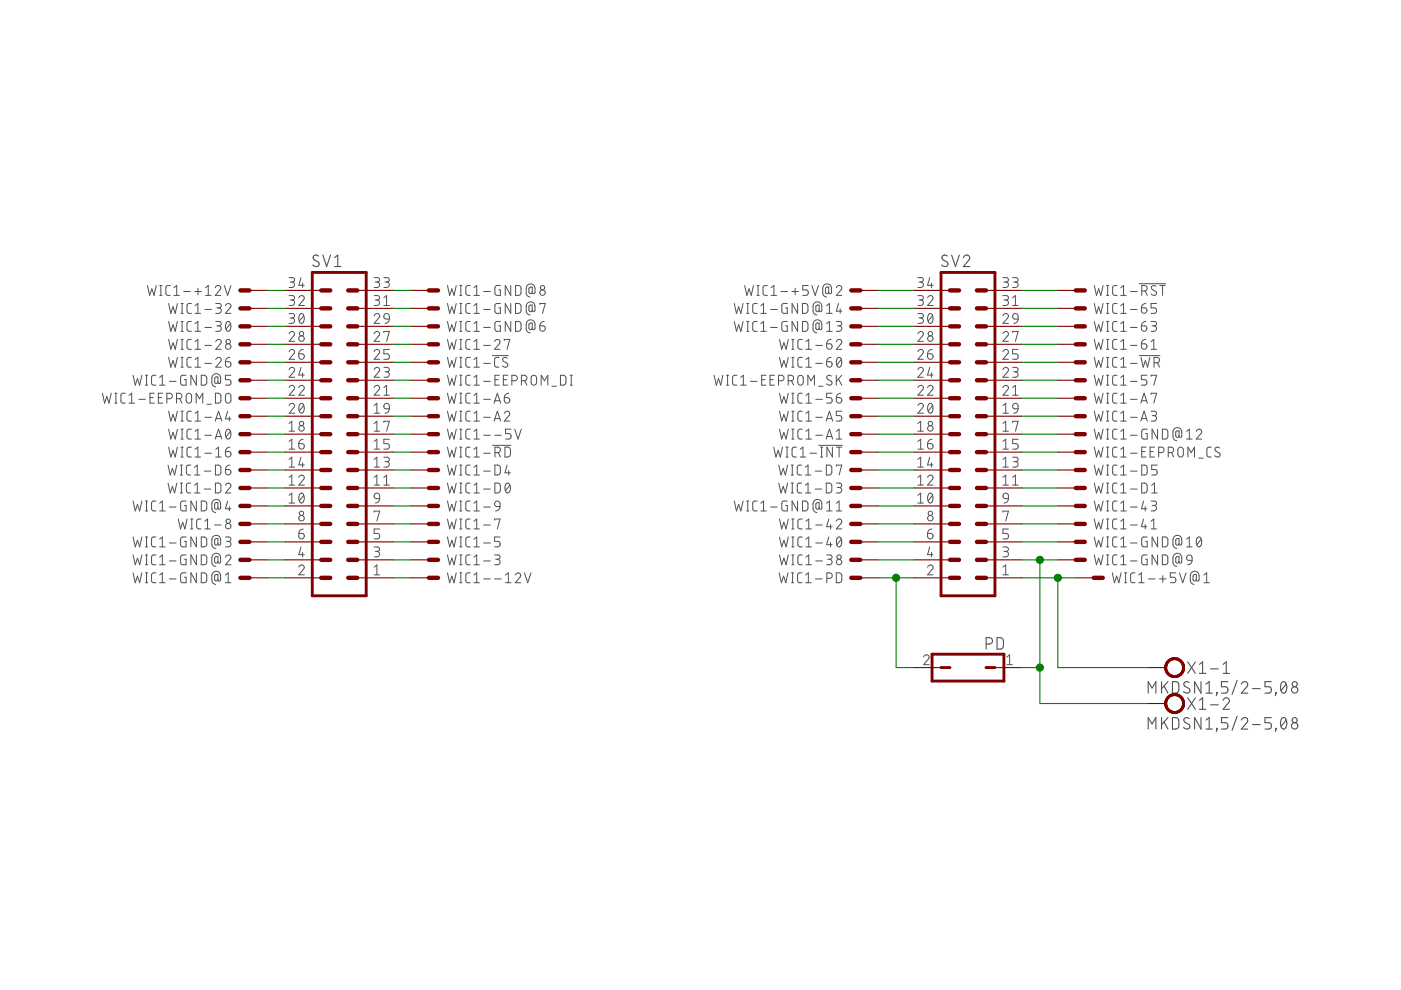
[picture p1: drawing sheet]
<svg xmlns="http://www.w3.org/2000/svg" width="297mm" height="210mm" viewBox="0 0 297 210" stroke-linecap="round" stroke-linejoin="round" font-family="sans-serif">
<g fill="none" stroke="#505050" stroke-width=".23">
<path d="M67.5 54.3a.61 .61 0 0 0-.9-.1 .61 .61 0 0 0 .1 .9l.7 .4a.58 .58 0 0 1 .1 .8 .58 .58 0 0 1-.8 .1l-.4-.2M68.5 54.1l.8 2.4 .8-2.4M70.9 54.6l.7-.5v2.4M70.9 56.5h1.4M200.9 54.3a.6 .6 0 0 0-1-.1 .6 .6 0 0 0 .1 .9l.7 .4a.59 .59 0 0 1 .2 .8 .59 .59 0 0 1-.9 .1l-.4-.2M201.8 54.1l.8 2.4 .8-2.4M204.3 54.6a.66 .66 0 0 1 .9-.5 .66 .66 0 0 1 .2 1.1l-1.1 1.3h1.3M209.1 136.5a1.19 1.19 0 0 0 1.2-.2l.1-.4-.1-.4a1.19 1.19 0 0 0-1.2-.3v2.4M211.4 135.2a1.19 1.19 0 0 1 1.2 .3l.1 .4-.1 1.5-.3 .2h-.9zM243.4 147v-2.5l.9 1.4 .8-1.4v2.5M243.4 154.6v-2.5l.9 1.4 .8-1.4v2.5M246.3 144.5v2.5"/>
<path d="M246.3 152.1v2.5M246.8 145.5l.8 1.5M246.8 153.1l.8 1.5M247.6 144.5l-1.3 1.5M247.6 152.1l-1.3 1.5M248.6 144.5h.9l.3 .3 .1 .4-.1 1.5a1.19 1.19 0 0 1-1.2 .3zM248.6 152.1l.9 .1 .3 .2 .1 .4-.1 1.5a1.19 1.19 0 0 1-1.2 .3zM251.8 140.3l1.6 2.5M251.8 148l1.6 2.4M252.1 144.7a.6 .6 0 0 0-.9-.1 .6 .6 0 0 0 .1 .9l.7 .4a.59 .59 0 0 1 .1 .9 .59 .59 0 0 1-.8 .1l-.4-.3M252.1 152.3a.61 .61 0 0 0-.9-.1 .61 .61 0 0 0 .1 1l.7 .4a.59 .59 0 0 1 .1 .8 .59 .59 0 0 1-.8 .1l-.4-.3M253.4 140.3l-1.6 2.5"/>
<path d="M253.4 148l-1.6 2.4M254.3 140.9l.7-.6v2.5M254.3 148.5l.7-.5v2.4M254.3 142.8h1.4M254.3 150.4h1.4M254.6 144.5v2.5l-1.3-2.5v2.5M254.6 152.1v2.5l-1.3-2.5v2.5M255.7 147h1.3M255.7 145.1l.7-.6v2.5M255.7 152.7l.7-.6v2.5M255.7 154.6h1.3M256.7 141.8h1.6"/>
<path d="M256.7 149.4h1.6M257.9 146.8l.2 .2zM257.9 154.4l.2 .2zM258.1 147l-.2 .5M258.1 154.6l-.2 .5M259.3 148.5a.66 .66 0 0 1 1-.5 .66 .66 0 0 1 .2 1l-1.2 1.4h1.4M259.3 142.8h1.4M259.3 140.9l.7-.6v2.5M260.3 144.5h-1.3v1.1h.8a.69 .69 0 0 1 .5 .7 .69 .69 0 0 1-.5 .7h-.8M260.3 152.1h-1.3v1.1h.8a.69 .69 0 0 1 .5 .7 .69 .69 0 0 1-.5 .7h-.8M262.3 144.3l-1.1 2.9M262.3 151.9l-1.1 3"/>
<path d="M263.2 145.1a.67 .67 0 0 1 .9-.5 .67 .67 0 0 1 .3 1l-1.2 1.4h1.3M263.2 152.7a.67 .67 0 0 1 .9-.5 .67 .67 0 0 1 .3 1l-1.2 1.4h1.3M265.6 146h1.6M265.6 153.6h1.6M269.6 144.5h-1.4v1.1h.8a.69 .69 0 0 1 .6 .7 .69 .69 0 0 1-.6 .7h-.8M269.6 152.1h-1.4v1.1h.8a.69 .69 0 0 1 .6 .7 .69 .69 0 0 1-.6 .7h-.8M270.4 146.8l.2 .2zM270.4 154.4l.2 .2zM270.6 147l-.2 .5M270.6 154.6l-.2 .5M271.8 144.7a.56 .56 0 0 1 .6-.1 .56 .56 0 0 1 .3 .5 1.4 1.4 0 0 1-.5 1.9 1.47 1.47 0 0 1-.4-2.3zM271.8 152.3a.56 .56 0 0 1 .6-.1 .56 .56 0 0 1 .3 .6 1.43 1.43 0 0 1-.5 1.8 1.49 1.49 0 0 1-.4-2.3z"/>
<path d="M272.7 145.1l-1.1 1.3M272.7 152.7l-1.1 1.3"/>
<circle cx="274.5" cy="153.9" r=".68"/>
<circle cx="274.5" cy="145.1" r=".54"/>
<circle cx="274.5" cy="146.3" r=".67"/>
<circle cx="274.5" cy="152.7" r=".54"/>
</g>
<g fill="none" stroke="#505050" stroke-width=".21">
<path d="M61.3 58.9h.7a.47 .47 0 0 1 .5 .4 .47 .47 0 0 1-.5 .5h-.5M61.9 59.8a.58 .58 0 0 1 .6 .6 .58 .58 0 0 1-.6 .6h-.6M63.8 58.9l-.4 1.6h1.1M79.3 58.9h.7a.47 .47 0 0 1 .5 .4 .47 .47 0 0 1-.5 .5h-.4M79.9 59.8a.58 .58 0 0 1 .6 .6 .58 .58 0 0 1-.6 .6h-.6M81.4 58.9h.7a.47 .47 0 0 1 .4 .4 .47 .47 0 0 1-.4 .5h-.5M82 59.8a.58 .58 0 0 1 .5 .6 .58 .58 0 0 1-.5 .6h-.6M194.6 58.9h.7a.47 .47 0 0 1 .5 .4 .47 .47 0 0 1-.5 .5h-.5M195.2 59.8a.58 .58 0 0 1 .6 .6 .58 .58 0 0 1-.6 .6h-.6M197.1 58.9l-.4 1.6h1.1M212.6 58.9h.7a.47 .47 0 0 1 .5 .4 .47 .47 0 0 1-.5 .5h-.4M213.2 59.8a.58 .58 0 0 1 .6 .6 .58 .58 0 0 1-.6 .6h-.6"/>
<path d="M214.7 58.9h.7a.47 .47 0 0 1 .5 .4 .47 .47 0 0 1-.5 .5h-.5M215.3 59.8a.58 .58 0 0 1 .6 .6 .58 .58 0 0 1-.6 .6h-.6M28.2 79.6l.5 2.1 .4-1.4 .5 1.4 .5-2.1M30.8 79.6h.5M31.1 79.6v2.1M31.3 60.5l.4 2.1 .5-1.4 .5 1.4 .4-2.1M33.1 79.6h-.7l-.3 .4 .1 1.4 .2 .2 .7 .1M33.9 62.6h.4M33.9 60.5h.4M34.1 60.5v2.1M35.8 72l.4 2.1 .5-1.4 .4 1.4 .5-2.1M35.8 75.8l.4 2.1 .5-1.4 .4 1.4 .5-2.1"/>
<path d="M35.8 68.2l.4 2.1 .5-1.4 .4 1.4 .5-2.1M35.8 64.3l.4 2.1 .5-1.4 .4 1.4 .5-2.1M36.1 60.5l-.8 .2-.1 .3 .1 1.5 .8 .1M36.9 62.6h1.1M36.9 61l.6-.5v2.1M38.4 66.4h.4M38.4 77.9h.4M38.4 75.8h.4M38.4 74.1h.4M38.4 72h.4M38.4 70.3h.4M38.4 68.2h.4"/>
<path d="M38.4 64.3h.4M38.6 64.3v2.1M38.6 68.2v2.1M38.6 72v2.1M38.6 75.8v2.1M38.9 61.8h1.4M39.5 79.6h-.9l-.3 .3v1.3l.3 .4 .9 .1v-1.2h-.4M40.6 75.8h-.7l-.3 .4 .1 1.4 .2 .2 .7 .1M40.6 72h-.7l-.3 .4 .1 1.4 .2 .2 .7 .1M40.6 68.2h-.7l-.3 .4 .1 1.4 .2 .2 .7 .1M40.6 64.3l-.7 .1-.3 .4 .1 1.3 .2 .3h.7M41.3 61.8h1.4"/>
<path d="M41.4 66.4h1.1M41.4 64.8l.6-.5v2.1M41.4 68.6l.6-.4v2.1M41.4 72.4l.6-.4v2.1M41.4 76.2l.6-.4v2.1M41.4 77.9h1.1M41.4 74.1h1.1M41.4 70.3h1.1M41.6 79.6v2.1l-1.1-2.1v2.1M42 61.1v1.4M42.7 79.6h.7l.4 .4v1.3l-.4 .3-.7 .1zM43.4 77h1.4"/>
<path d="M43.4 73.2h1.4M43.4 69.4h1.4M43.4 65.6h1.4M43.6 62.6h1.1M43.6 61l.6-.5v2.1M45.6 61a.58 .58 0 0 1 .9-.4 .58 .58 0 0 1 .1 .9l-1 1.1h1.2M45.7 76.2a.58 .58 0 0 1 .9-.4 .58 .58 0 0 1 .1 .9l-1 1.2h1.2M45.7 72.4a.58 .58 0 0 1 .9-.4 .58 .58 0 0 1 .1 .9l-1 1.2h1.2M45.7 68.2h.7a.47 .47 0 0 1 .5 .4 .47 .47 0 0 1-.5 .5h-.4M45.7 64.3h.7a.47 .47 0 0 1 .5 .5 .47 .47 0 0 1-.5 .5h-.4M46.3 69.1a.58 .58 0 0 1 .6 .6 .58 .58 0 0 1-.6 .6h-.6M46.3 65.3a.58 .58 0 0 1 .6 .6 .58 .58 0 0 1-.6 .5h-.6"/>
<path d="M47.6 60.5l.7 2.1 .7-2.1M47.8 76.7h.7a.59 .59 0 0 1 .5 .6 .59 .59 0 0 1-.6 .6 .59 .59 0 0 1-.6-.6zM47.8 64.8a.58 .58 0 0 1 .8-.4 .58 .58 0 0 1 .2 .9l-1 1.1h1.2M48.1 68.3l.1-.1a.86 .86 0 0 1 .7 1.2v.3a.51 .51 0 0 1-.5 .6 .51 .51 0 0 1-.5-.6l-.1-.8zM48.7 75.8l-.6 .2-.3 .7M48.9 68.6l-1 1.2M49 79.6h-1.2v.9h.7a.59 .59 0 0 1 .5 .6 .59 .59 0 0 1-.5 .6h-.7M61.3 78.4a.57 .57 0 0 1 .8-.5 .57 .57 0 0 1 .2 .9l-1 1.2h1.2M61.3 74.5a.57 .57 0 0 1 .8-.4 .57 .57 0 0 1 .2 .9l-1 1.2h1.2M61.3 70.7a.57 .57 0 0 1 .8-.4 .57 .57 0 0 1 .2 .9l-1 1.2h1.2M61.3 66.5h.7a.47 .47 0 0 1 .5 .5 .47 .47 0 0 1-.5 .4h-.5M61.3 62.7h.7a.47 .47 0 0 1 .5 .4 .47 .47 0 0 1-.5 .5h-.5"/>
<path d="M61.9 67.4a.57 .57 0 0 1 .6 .6 .57 .57 0 0 1-.6 .6h-.6M61.9 63.6a.58 .58 0 0 1 .6 .6 .58 .58 0 0 1-.6 .6h-.6M63.4 75h.7a.58 .58 0 0 1 .4 .7 .58 .58 0 0 1-.6 .5 .58 .58 0 0 1-.5-.6zM63.4 63.1a.57 .57 0 0 1 .8-.4 .57 .57 0 0 1 .1 .9l-.9 1.2h1.1M63.6 66.6l.2-.1a.88 .88 0 0 1 .7 1.3l-.1 .2a.51 .51 0 0 1-.5 .6 .51 .51 0 0 1-.5-.6v-.7zM63.8 77.9l-.4 1.6h1.1M64.2 60v1M64.2 79.1v.9M64.3 74.1l-.7 .3-.2 .6M64.4 67l-.9 1.1M79.3 78.4a.57 .57 0 0 1 .8-.5 .57 .57 0 0 1 .2 .9l-1 1.2h1.2M79.3 74.5a.57 .57 0 0 1 .8-.4 .57 .57 0 0 1 .2 .9l-1 1.2h1.2"/>
<path d="M79.3 70.7a.57 .57 0 0 1 .8-.4 .57 .57 0 0 1 .2 .9l-1 1.2h1.2M79.3 67a.57 .57 0 0 1 .8-.5 .57 .57 0 0 1 .2 .9l-1 1.2h1.2M79.3 62.7h.7a.47 .47 0 0 1 .5 .4 .47 .47 0 0 1-.5 .5h-.4M79.9 63.6a.58 .58 0 0 1 .6 .6 .58 .58 0 0 1-.6 .6h-.6M81.4 77.9h.7a.47 .47 0 0 1 .4 .5 .47 .47 0 0 1-.4 .4h-.5M81.4 63.1l.6-.4v2.1M81.4 70.5v-.2h1.1l-.5 2.1M81.4 64.8h1.1M81.5 66.7l.4-.2 .5 .2 .1 .9-1-.1-.1-.3zM82 78.8a.58 .58 0 0 1 .5 .6 .58 .58 0 0 1-.5 .6h-.6M82.5 74.1h-1.1v.9h.7a.59 .59 0 0 1 .5 .6 .59 .59 0 0 1-.5 .6h-.7M82.5 67.6l-.2 .7-.7 .3"/>
<path d="M94.9 79.6l.4 2.1 .5-1.4 .5 1.4 .4-2.1M94.9 75.8l.4 2.1 .5-1.4 .5 1.4 .4-2.1M94.9 72l.4 2.1 .5-1.4 .5 1.4 .4-2.1M94.9 68.2l.4 2.1 .5-1.4 .5 1.4 .4-2.1M94.9 64.3l.4 2.1 .5-1.4 .5 1.4 .4-2.1M94.9 60.5l.4 2.1 .5-1.4 .5 1.4 .4-2.1M97.5 66.4h.4M97.5 62.6h.4M97.5 79.6h.4M97.5 77.9h.4M97.5 75.8h.4M97.5 74.1h.4"/>
<path d="M97.5 72h.4M97.5 70.3h.4M97.5 68.2h.4M97.5 64.3h.4M97.5 60.5h.4M97.7 60.5v2.1M97.7 64.3v2.1M97.7 68.2v2.1M97.7 72v2.1M97.7 75.8v2.1M97.7 79.6v2.1M99.7 79.6h-.6l-.3 .4v1.4l.3 .2 .6 .1"/>
<path d="M99.7 75.8h-.6l-.3 .4v1.4l.3 .2 .6 .1M99.7 72h-.6l-.3 .4v1.4l.3 .2 .6 .1M99.7 68.2h-.6l-.3 .4v1.4l.3 .2 .6 .1M99.7 64.3l-.6 .1-.3 .4v1.3l.3 .3h.6M99.7 60.5l-.6 .1-.3 .4v1.3l.3 .3h.6M100.5 66.4h1.1M100.5 62.6h1.1M100.5 61l.6-.5v2.1M100.5 64.8l.6-.5v2.1M100.5 68.6l.6-.4v2.1M100.5 72.4l.6-.4v2.1M100.5 76.2l.6-.4v2.1"/>
<path d="M100.5 77.9h1.1M100.5 74.1h1.1M100.5 70.3h1.1M102.6 77h1.3M102.6 73.2h1.3M102.6 69.4h1.3M102.6 65.6h1.3M102.6 61.8h1.3M104.4 75.4h3.4M104.9 72.4a.58 .58 0 0 1 .8-.4 .58 .58 0 0 1 .2 .9l-1 1.2h1.1M105.8 75.8h-.6l-.3 .4 .1 1.5 .8 .2M105.9 79.6h-1v2.1h1"/>
<path d="M106.1 68.2h-.9l-.2 .2-.1 1.4 .3 .4 .9 .1v-1.2h-.4M106.1 64.3l-.9 .1-.2 .2-.1 1.4 .3 .4h.9v-1.1h-.4M106.1 60.5h-.7l-.4 .3-.1 1.4 .3 .4h.9v-1.1h-.4M106.9 72.2v-.2h1.2l-.6 2.1M107.5 75.9a.52 .52 0 0 0-.7-.1 .52 .52 0 0 0 0 .8l.6 .4a.53 .53 0 0 1 .1 .8 .53 .53 0 0 1-.8-.1l-.2-.1M107.7 79.6h-1v2.1h1M108.3 60.5v2.1l-1.2-2.1v2.1M108.3 64.3v2.1l-1.2-2.1v2.1M108.3 68.2v2.1l-1.2-2.1v2.1M109.3 68.2h.8l.3 .4v1.2l-.3 .4-.8 .1zM109.3 64.3l.8 .1 .3 .3v1.3l-.3 .4h-.8zM109.3 60.5l.8 .1 .3 .3v1.3l-.2 .3-.9 .1z"/>
<path d="M112.7 79.8l.4-.2 .5 .2 .2 1.3a.58 .58 0 0 1-.6 .6 .58 .58 0 0 1-.6-.6zM112.8 69.6l-.2 .3-.4-.2-.1-.8 .3-.4h.4l.1 1.3 .3 .1 .2-.3a1.62 1.62 0 0 0-.3-1.6 .93 .93 0 0 0-1-.1 .93 .93 0 0 0-.5 .8 1.71 1.71 0 0 0 .2 1.6l.6 .3M112.8 65.7l-.2 .4-.4-.2v-1l.2-.2h.4l.1 1.3 .3 .1 .2-.3a1.62 1.62 0 0 0-.3-1.6 .93 .93 0 0 0-1-.1 .93 .93 0 0 0-.5 .8 1.71 1.71 0 0 0 .2 1.6l.6 .3M112.8 61.9l-.2 .4-.4-.2-.1-.9 .3-.3h.4l.1 1.3 .3 .1 .2-.3a1.64 1.64 0 0 0-.3-1.6 .93 .93 0 0 0-1-.1 .93 .93 0 0 0-.5 .8 1.71 1.71 0 0 0 .2 1.6l.6 .3M114.4 69.1h.7a.58 .58 0 0 1 .5 .6 .58 .58 0 0 1-.6 .5 .58 .58 0 0 1-.6-.5zM114.4 64.6v-.3h1.2l-.6 2.1M115.4 68.2l-.7 .2-.3 .7M118.8 79.6h.8l.4 .4v1.1l-.4 .5-.8 .1zM120.9 79.6h.4M121.1 79.6v2.1M151.4 79.6l.5 2.1 .4-1.4 .5 1.4 .5-2.1M154 79.6h.5"/>
<path d="M154.3 79.6v2.1M155.7 68.2l.4 2.1 .5-1.4 .5 1.4 .4-2.1M155.7 64.3l.4 2.1 .5-1.4 .5 1.4 .4-2.1M156.3 79.6h-.7l-.3 .4v1.4l.3 .2 .7 .1M157.9 60.5l.4 2.1 .5-1.4 .5 1.4 .4-2.1M158.3 66.4h.5M158.3 70.3h.5M158.3 68.2h.5M158.3 64.3h.5M158.5 64.3v2.1M158.5 68.2v2.1M160.5 62.6h.5"/>
<path d="M160.5 60.5h.5M160.5 68.2h-.6l-.3 .4v1.4l.3 .2 .6 .1M160.5 64.3l-.6 .1-.3 .4v1.3l.3 .3h.6M160.7 60.5v2.1M161.3 66.4h1.2M161.3 70.3h1.2M161.3 64.8l.6-.5v2.1M161.3 68.6l.6-.4v2.1M162.4 79.6h-.9v2.1h.9M162.7 60.5l-.6 .1-.3 .4v1.3l.3 .3h.6M163.4 69.4h1.4M163.4 65.6h1.4"/>
<path d="M163.5 62.6h1.2M163.5 61l.6-.5v2.1M164.2 79.6h-.9v2.1h.9M165.3 75.8l.4 2.1 .5-1.4 .5 1.4 .4-2.1M165.3 72l.4 2.1 .5-1.4 .5 1.4 .4-2.1M165.6 61.8h1.4M166.9 68.2h-.9l-.2 .2v1.6l.2 .2 .9 .1v-1.2h-.3M166.9 64.3l-.9 .1-.2 .2v1.5l.2 .3h.9v-1.1h-.3M167.9 77.9h.4M167.9 75.8h.4M167.9 74.1h.4M167.9 72h.4"/>
<path d="M167.9 61.8h1.4M168.1 72v2.1M168.1 75.8v2.1M168.6 61.1v1.4M169.1 64.3v2.1l-1.2-2.1v2.1M169.1 68.2v2.1l-1.2-2.1v2.1M169.3 79.8l.3-.2 .6 .2 .1 1.3a.58 .58 0 0 1-.6 .6 .58 .58 0 0 1-.6-.6zM170.1 75.8h-.6l-.3 .4v1.4l.3 .2 .6 .1M170.1 72h-.6l-.3 .4v1.4l.3 .2 .6 .1M170.1 68.2h.8l.4 .4v1.1l-.4 .5-.8 .1zM170.1 64.3l.8 .1 .4 .3v1.1l-.4 .6h-.8zM170.9 77.9h1.1"/>
<path d="M170.9 74.1h1.1M170.9 72.4l.6-.4v2.1M170.9 76.2l.6-.4v2.1M171.4 60.5h-1.2v1h.7a.59 .59 0 0 1 .5 .6 .59 .59 0 0 1-.5 .5h-.7M172.1 60.5l.7 2.1 .7-2.1M173 77h1.3M173 73.2h1.3M173.7 69.6l-.3 .3-.4-.2v-1l.2-.2h.5l.1 1.3h.3l.1-.2a1.62 1.62 0 0 0-.3-1.6 .93 .93 0 0 0-1-.1 .93 .93 0 0 0-.5 .8 1.71 1.71 0 0 0 .2 1.6l.6 .3M173.7 65.7l-.3 .4-.4-.2 .1-1.1 .6-.1 .1 1.3h.3l.1-.2a1.62 1.62 0 0 0-.3-1.6 .93 .93 0 0 0-1-.1 .93 .93 0 0 0-.5 .8 1.71 1.71 0 0 0 .2 1.6l.6 .3M175.3 76.7h.7a.59 .59 0 0 1 .4 .6 .59 .59 0 0 1-.6 .6 .59 .59 0 0 1-.5-.6zM175.3 72.9h.7a.59 .59 0 0 1 .4 .7 .59 .59 0 0 1-.6 .5 .59 .59 0 0 1-.5-.6zM175.3 66.4h1.1"/>
<path d="M175.3 70.3h1.1M175.3 64.8l.6-.5v2.1M175.3 68.6l.6-.4v2.1M175.7 61.9l-.2 .4-.5-.2 .1-1.1 .6-.1v1.2l.4 .2 .2-.3a1.64 1.64 0 0 0-.3-1.6 .93 .93 0 0 0-1-.1 .93 .93 0 0 0-.6 .8 1.71 1.71 0 0 0 .3 1.6l.6 .3M176.2 75.8l-.7 .2-.2 .7M176.2 72l-.7 .2-.2 .7M176.3 79.8a.52 .52 0 0 0-.8-.1 .52 .52 0 0 0 0 .8l.7 .3a.53 .53 0 0 1 0 .8 .53 .53 0 0 1-.8-.1l-.2-.1M177.3 72.4a.58 .58 0 0 1 .8-.4 .58 .58 0 0 1 .2 .9l-1 1.2h1.2M177.3 68.2h.7a.47 .47 0 0 1 .5 .4 .47 .47 0 0 1-.5 .5h-.5M177.3 61a.58 .58 0 0 1 .8-.4 .58 .58 0 0 1 .2 .9l-1 1.1h1.2M177.3 79.6v2.1M177.6 75.9l.1-.1a.86 .86 0 0 1 .8 1.3l-.1 .2a.5 .5 0 0 1-.5 .6 .5 .5 0 0 1-.5-.6l-.1-.7z"/>
<path d="M177.8 64.3l-.5 1.7h1.2M177.9 69.1a.58 .58 0 0 1 .6 .6 .58 .58 0 0 1-.6 .6h-.6M178.1 65.5v.9M178.4 76.2l-1 1.2M178.5 79.6l-1.2 1.3M194.6 78.4a.58 .58 0 0 1 .8-.5 .58 .58 0 0 1 .2 .9l-1 1.2h1.2M194.6 74.5a.58 .58 0 0 1 .8-.4 .58 .58 0 0 1 .2 .9l-1 1.2h1.2M194.6 70.7a.58 .58 0 0 1 .8-.4 .58 .58 0 0 1 .2 .9l-1 1.2h1.2M194.6 66.5h.7a.47 .47 0 0 1 .5 .5 .47 .47 0 0 1-.5 .4h-.5M194.6 62.7h.7a.47 .47 0 0 1 .5 .4 .47 .47 0 0 1-.5 .5h-.5M195.2 67.4a.57 .57 0 0 1 .6 .6 .57 .57 0 0 1-.6 .6h-.6M195.2 63.6a.58 .58 0 0 1 .6 .6 .58 .58 0 0 1-.6 .6h-.6"/>
<path d="M196.7 75h.7a.59 .59 0 0 1 .4 .7 .59 .59 0 0 1-.6 .5 .59 .59 0 0 1-.5-.6zM196.7 63.1a.58 .58 0 0 1 .8-.4 .58 .58 0 0 1 .2 .9l-1 1.2h1.1M196.9 66.6l.2-.1a.86 .86 0 0 1 .7 1.3v.2a.51 .51 0 0 1-.5 .6 .51 .51 0 0 1-.6-.6v-.7zM197.1 77.9l-.4 1.6h1.1M197.5 60v1M197.5 79.1v.9M197.6 74.1l-.7 .3-.2 .6M197.7 67l-.9 1.1M212.6 78.4a.58 .58 0 0 1 .9-.5 .58 .58 0 0 1 .1 .9l-1 1.2h1.2M212.6 74.5a.58 .58 0 0 1 .9-.4 .58 .58 0 0 1 .1 .9l-1 1.2h1.2M212.6 70.7a.58 .58 0 0 1 .9-.4 .58 .58 0 0 1 .1 .9l-1 1.2h1.2M212.6 67a.58 .58 0 0 1 .9-.5 .58 .58 0 0 1 .1 .9l-1 1.2h1.2"/>
<path d="M212.6 62.7h.7a.47 .47 0 0 1 .5 .4 .47 .47 0 0 1-.5 .5h-.4M213.2 63.6a.58 .58 0 0 1 .6 .6 .58 .58 0 0 1-.6 .6h-.6M214.7 77.9h.7a.47 .47 0 0 1 .5 .5 .47 .47 0 0 1-.5 .4h-.5M214.7 70.5v-.2h1.2l-.6 2.1M214.7 64.8h1.2M214.7 63.1l.6-.4v2.1M214.8 66.7l.4-.2 .5 .2 .2 .9-1.1-.1-.1-.3zM215.3 78.8a.58 .58 0 0 1 .6 .6 .58 .58 0 0 1-.6 .6h-.6M215.9 74.1h-1.2v.9h.7a.59 .59 0 0 1 .5 .6 .59 .59 0 0 1-.5 .6h-.7M215.9 67.6l-.3 .7-.7 .3M232 79.6l.5 2.1 .4-1.4 .5 1.4 .5-2.1M232 75.8l.5 2.1 .4-1.4 .5 1.4 .5-2.1"/>
<path d="M232 72l.5 2.1 .4-1.4 .5 1.4 .5-2.1M232 68.2l.5 2.1 .4-1.4 .5 1.4 .5-2.1M232 64.3l.5 2.1 .4-1.4 .5 1.4 .5-2.1M232 60.5l.5 2.1 .4-1.4 .5 1.4 .5-2.1M234.6 66.4h.5M234.6 62.6h.5M234.6 79.6h.5M234.6 77.9h.5M234.6 75.8h.5M234.6 74.1h.5M234.6 72h.5M234.6 70.3h.5"/>
<path d="M234.6 68.2h.5M234.6 64.3h.5M234.6 60.5h.5M234.8 60.5v2.1M234.8 64.3v2.1M234.8 68.2v2.1M234.8 72v2.1M234.8 75.8v2.1M234.8 79.6v2.1M236.8 79.6h-.6l-.3 .4 .1 1.5 .8 .2M236.8 75.8h-.6l-.3 .4 .1 1.5 .8 .2M236.8 72h-.6l-.3 .4 .1 1.5 .8 .2"/>
<path d="M236.8 68.2h-.6l-.3 .4 .1 1.5 .8 .2M236.8 64.3l-.6 .1-.3 .4 .1 1.5 .8 .1M236.8 60.5l-.6 .1-.3 .4 .1 1.5 .8 .1M237.6 66.4h1.2M237.6 62.6h1.2M237.6 77.9h1.2M237.6 74.1h1.2M237.6 70.3h1.2M237.6 61l.6-.5v2.1M237.6 64.8l.6-.5v2.1M237.6 68.6l.6-.4v2.1M237.6 72.4l.6-.4v2.1"/>
<path d="M237.6 76.2l.6-.4v2.1M239.7 77h1.4M239.7 73.2h1.4M239.7 69.4h1.4M239.7 65.6h1.4M239.7 61.8h1.4M241.6 75.4h4.3M241.6 60.2h5.6M241.9 75.8l.5 2.1 .4-1.4 .5 1.4 .5-2.1M242 72.9h.7a.58 .58 0 0 1 .5 .6 .58 .58 0 0 1-.7 .5 .58 .58 0 0 1-.5-.5zM242 69.1h.7a.58 .58 0 0 1 .5 .6 .58 .58 0 0 1-.7 .5 .58 .58 0 0 1-.5-.5zM242 65.3h.7a.58 .58 0 0 1 .5 .6 .58 .58 0 0 1-.7 .5 .58 .58 0 0 1-.5-.6z"/>
<path d="M242.1 61.7h.6a.58 .58 0 0 0 .5-.6 .58 .58 0 0 0-.5-.6h-.6v2.1M242.8 61.7l.4 .9M242.9 72l-.6 .2-.3 .7M242.9 68.2l-.6 .2-.3 .7M242.9 64.3l-.6 .3-.3 .7M243.2 79.6h-1.2v.9h.7a.59 .59 0 0 1 .5 .6 .59 .59 0 0 1-.5 .6h-.7M244.1 68.2h.7a.47 .47 0 0 1 .4 .4 .47 .47 0 0 1-.4 .5h-.5M244.1 79.8v-.2h1.1l-.6 2.1M244.1 74.1h1.1M244.1 72.4l.5-.4v2.1M244.6 69.1a.58 .58 0 0 1 .6 .6 .58 .58 0 0 1-.6 .6h-.5M244.7 76.9h.6a.57 .57 0 0 0 .5-.6 .57 .57 0 0 0-.5-.5h-.6v2.1"/>
<path d="M245.1 60.7a.52 .52 0 0 0-.8-.1 .52 .52 0 0 0 0 .8l.7 .4a.52 .52 0 0 1 0 .7 .52 .52 0 0 1-.7 0l-.2-.2M245.2 64.3h-1.1v1h.7a.59 .59 0 0 1 .4 .6 .59 .59 0 0 1-.4 .5h-.7M245.4 76.9l.5 1M245.9 60.5h1.2M246.5 60.5v2.1M21.7 83.4l.5 2.1 .4-1.4 .5 1.4 .5-2.1M24.3 85.5h.5M24.3 83.4h.5M24.6 83.4v2.1M26.6 83.4h-.7l-.3 .4 .1 1.4 .2 .2 .7 .1M27.3 85.5h1.2M27.3 83.8l.6-.4v2.1"/>
<path d="M29.4 84.7h1.4M30.8 81.7h.5M31.8 84.3h.7M32.7 83.4h-.9v2.1h.9M33.6 84.3h.7M33.8 80l.6-.4v2.1M33.8 81.7h1.2M34.5 83.4h-.9v2.1h.9M35.4 84.5h.6a.58 .58 0 0 0 .5-.5 .58 .58 0 0 0-.5-.6h-.6v2.1M35.6 98.6l.5 2.1 .5-1.4 .4 1.4 .5-2.1M35.8 94.8l.4 2.1 .5-1.4 .4 1.4 .5-2.1M35.8 91l.4 2.1 .5-1.4 .4 1.4 .5-2.1"/>
<path d="M35.8 87.2l.4 2.1 .5-1.4 .4 1.4 .5-2.1M35.9 80.9h1.4M37.4 84.5h.6a.58 .58 0 0 0 .6-.5 .58 .58 0 0 0-.6-.6h-.6v2.1M38.1 84.5l.5 1M38.2 98.6h.5M38.4 96.9h.4M38.4 94.8h.4M38.4 93.1h.4M38.4 91h.4M38.4 89.3h.4M38.4 87.2h.4M38.5 98.6v2.1"/>
<path d="M38.6 87.2v2.1M38.6 91v2.1M38.6 94.8v2.1M39.6 83.6l.3-.2 .6 .2 .1 1.3a.58 .58 0 0 1-.6 .6 .58 .58 0 0 1-.5-.6zM40.4 98.6l-.6 .1-.3 .4 .1 1.5 .8 .1M40.6 94.8h-.7l-.3 .5 .1 1.3 .2 .3h.7M40.6 91h-.7l-.3 .5 .1 1.3 .2 .2 .7 .1M40.6 87.2h-.7l-.3 .5 .1 1.3 .2 .3h.7M41.2 99.1l.6-.5v2.1M41.4 96.9h1.1M41.4 95.3l.6-.5v2.1M41.4 87.7l.6-.5v2.1"/>
<path d="M41.4 91.5l.6-.5v2.1M41.4 93.1h1.1M41.4 89.3h1.1M41.6 85.5v-2.1l.7 1.1 .7-1.1v2.1M43.3 99.9h1.4M43.4 96.1h1.4M43.4 92.3h1.4M43.4 88.5h1.4M43.9 85.7h.9M45.6 93.1l.7-2.1 .7 2.1M45.6 89.3l.7-2.1 .7 2.1M45.7 98.6h.7l.4 .4v1.3l-.4 .4h-.7z"/>
<path d="M45.7 83.4h.7l.4 .4v1.3l-.4 .3-.7 .1zM45.7 96.9h1.2M45.7 95.3l.6-.5v2.1M45.8 92.6h1.1M45.8 88.8h1.1M46.2 81l-.3 .3-.4-.2v-.8l.2-.4h.5l.1 1.4h.3l.2-.3a1.62 1.62 0 0 0-.3-1.5 .93 .93 0 0 0-1-.2 .93 .93 0 0 0-.6 .9 1.93 1.93 0 0 0 .2 1.5l.6 .3M47.8 99.5h.7a.59 .59 0 0 1 .5 .7 .59 .59 0 0 1-.7 .5 .59 .59 0 0 1-.5-.6zM47.8 95.7h.7a.59 .59 0 0 1 .5 .7 .59 .59 0 0 1-.6 .5 .59 .59 0 0 1-.6-.6zM47.9 83.6l.4-.2 .5 .2 .2 1.3a.58 .58 0 0 1-.6 .6 .58 .58 0 0 1-.6-.6zM48.1 91.1l.1-.1a.86 .86 0 0 1 .7 1.3 .59 .59 0 0 1-.5 .8 .59 .59 0 0 1-.6-.8v-.5zM48.3 87.2l-.5 1.6h1.2M48.6 88.3v1"/>
<path d="M48.7 98.6l-.6 .3-.3 .6M48.7 94.8l-.6 .3-.3 .6M48.9 91.5l-1 1.1M61.3 86a.57 .57 0 0 1 .8-.5 .57 .57 0 0 1 .2 .9l-1 1.2h1.2M61.3 82.2a.57 .57 0 0 1 .8-.5 .57 .57 0 0 1 .2 .9l-1 1.2h1.2M61.3 89.8l.6-.5v2.1M61.3 93.6l.6-.5v2.1M61.3 97.4l.6-.5v2.1M61.3 99h1.2M61.3 95.2h1.2M61.3 91.4h1.2M63.4 94.1h.7a.58 .58 0 0 1 .4 .6 .58 .58 0 0 1-.6 .5 .58 .58 0 0 1-.5-.6z"/>
<path d="M63.4 82.2a.57 .57 0 0 1 .8-.5 .57 .57 0 0 1 .1 .9l-.9 1.2h1.1M63.6 85.7l.2-.1a.88 .88 0 0 1 .7 1.2l-.1 .3a.51 .51 0 0 1-.5 .5 .51 .51 0 0 1-.5-.5v-.8zM63.8 96.9l-.4 1.7h1.1M64.2 98.1v.9M64.3 93.1l-.7 .3-.2 .7M64.4 86l-.9 1.1M79.3 82.2a.57 .57 0 0 1 .8-.5 .57 .57 0 0 1 .2 .9l-1 1.2h1.2M79.3 86l.6-.5v2.1M79.3 89.8l.6-.5v2.1M79.3 93.6l.6-.5v2.1M79.3 97.4l.6-.5v2.1M79.3 99h1.2"/>
<path d="M79.3 95.2h1.2M79.3 91.4h1.2M79.3 87.6h1.2M81.4 96.9h.7a.47 .47 0 0 1 .4 .5 .47 .47 0 0 1-.4 .5h-.5M81.4 82.2l.6-.5v2.1M81.4 89.6v-.3h1.1l-.5 2.1M81.4 83.8h1.1M81.5 85.7l.4-.2 .5 .2 .1 1-1-.1-.1-.4zM82 97.9a.58 .58 0 0 1 .5 .6 .58 .58 0 0 1-.5 .5h-.6M82.5 93.1h-1.1v1h.7a.59 .59 0 0 1 .5 .5 .59 .59 0 0 1-.5 .6h-.7M82.5 86.7l-.2 .6-.7 .3M94.9 98.6l.4 2.1 .5-1.4 .5 1.4 .4-2.1"/>
<path d="M94.9 94.8l.4 2.1 .5-1.4 .5 1.4 .4-2.1M94.9 91l.4 2.1 .5-1.4 .5 1.4 .4-2.1M94.9 87.2l.4 2.1 .5-1.4 .5 1.4 .4-2.1M94.9 83.4l.4 2.1 .5-1.4 .5 1.4 .4-2.1M97.5 98.6h.4M97.5 96.9h.4M97.5 94.8h.4M97.5 93.1h.4M97.5 91h.4M97.5 89.3h.4M97.5 87.2h.4M97.5 85.5h.4"/>
<path d="M97.5 83.4h.4M97.5 81.7h.4M97.7 83.4v2.1M97.7 87.2v2.1M97.7 91v2.1M97.7 94.8v2.1M97.7 98.6v2.1M99.7 98.6l-.6 .1-.3 .4v1.3l.3 .3h.6M99.7 94.8h-.6l-.3 .5v1.3l.3 .3h.6M99.7 91h-.6l-.3 .5v1.3l.3 .2 .6 .1M99.7 87.2h-.6l-.3 .5v1.3l.3 .3h.6M99.7 83.4h-.6l-.3 .4v1.4l.3 .2 .6 .1"/>
<path d="M100.5 80l.6-.4v2.1M100.5 83.8l.6-.4v2.1M100.5 87.7l.6-.5v2.1M100.5 91.5l.6-.5v2.1M100.5 95.3l.6-.5v2.1M100.5 99.1l.6-.5v2.1M100.5 96.9h1.1M100.5 93.1h1.1M100.5 89.3h1.1M100.5 85.5h1.1M100.5 81.7h1.1M102.6 99.9h1.3"/>
<path d="M102.6 96.1h1.3M102.6 92.3h1.3M102.6 88.5h1.3M102.6 84.7h1.3M102.6 80.9h1.3M104.4 94.4h3.9M104.8 89.3l.7-2.1 .7 2.1M104.8 85.5l.7-2.1 .7 2.1M104.9 92.3h1.4M104.9 98.6h.8l.4 .4v1.3l-.4 .4h-.8zM104.9 88.8h1.1M104.9 85h1.1"/>
<path d="M104.9 96h.6a.58 .58 0 0 0 .6-.6 .58 .58 0 0 0-.6-.6h-.6v2.1M104.9 80.5h.7M105.6 96l.5 .9M106.7 80.5h.7M106.9 87.7a.58 .58 0 0 1 .8-.5 .58 .58 0 0 1 .2 .9l-1 1.2h1.2M106.9 84.3h.7a.59 .59 0 0 1 .5 .7 .59 .59 0 0 1-.6 .5 .59 .59 0 0 1-.6-.6zM107.1 94.8h.7l.4 .4v1.1l-.4 .6h-.7zM107.5 98.6l-.4 1.6h1.1M107.8 83.4l-.6 .3-.3 .6M107.9 99.8v.9M108.4 91h-1.2v.9h.7a.59 .59 0 0 1 .5 .6 .59 .59 0 0 1-.5 .6h-.7M108.5 80.7h.6a.58 .58 0 0 0 .6-.6 .58 .58 0 0 0-.6-.5h-.6v2.1"/>
<path d="M109.1 91l.7 2.1 .7-2.1M110.6 80.7h.5a.58 .58 0 0 0 .6-.6 .58 .58 0 0 0-.6-.5h-.5v2.1M111.3 80.7l.4 1M114.7 81.7v-2.1l.7 1.1 .7-1.1v2.1M117 81.9h1M120.9 81.7h.4M154 81.7h.5M157 81.7h1.2M157 80l.6-.4v2.1M159.1 80.9h1.4M161.5 80.5h.7M163.3 80.5h.7"/>
<path d="M164 94.8l.5 2.1 .5-1.4 .4 1.4 .5-2.1M165.1 80.7h.6a.58 .58 0 0 0 .5-.6 .58 .58 0 0 0-.5-.5h-.6v2.1M165.1 98.6l.5 2.1 .5-1.4 .4 1.4 .5-2.1M165.3 91l.4 2.1 .5-1.4 .5 1.4 .4-2.1M165.3 87.2l.4 2.1 .5-1.4 .5 1.4 .4-2.1M165.3 83.4l.4 2.1 .5-1.4 .5 1.4 .4-2.1M166.6 96.9h.5M166.6 94.8h.5M166.9 94.8v2.1M167.1 80.7h.6a.58 .58 0 0 0 .6-.6 .58 .58 0 0 0-.6-.5h-.6v2.1M167.7 98.6h.5M167.8 80.7l.5 1"/>
<path d="M167.9 93.1h.4M167.9 91h.4M167.9 89.3h.4M167.9 87.2h.4M167.9 85.5h.4M167.9 83.4h.4M168 98.6v2.1M168.1 83.4v2.1M168.1 87.2v2.1M168.1 91v2.1M168.9 94.8l-.8 .1-.2 .4 .2 1.5 .8 .1M169.7 96.9h1.1"/>
<path d="M169.7 95.3l.5-.5v2.1M170 98.6l-.7 .1-.3 .4 .1 1.3 .2 .3h.7M170.1 91h-.6l-.3 .5v1.3l.3 .2 .6 .1M170.1 87.2h-.6l-.3 .5v1.3l.3 .3h.6M170.1 83.4h-.6l-.3 .4v1.4l.3 .2 .6 .1M170.8 99.1l.5-.5v2.1M170.9 93.1h1.1M170.9 89.3h1.1M170.9 85.5h1.1M170.9 83.8l.6-.4v2.1M170.9 87.7l.6-.5v2.1M170.9 91.5l.6-.5v2.1"/>
<path d="M171.3 81.7v-2.1l.7 1.1 .7-1.1v2.1M171.7 96.1h1.4M172.8 99.9h1.4M173 92.3h1.3M173 88.5h1.3M173 84.7h1.3M173.6 81.9h.9M173.6 94.4h5M174 96.9h.4M174 94.8h.4M174.2 94.8v2.1M175.2 93.1l.7-2.1 .7 2.1"/>
<path d="M175.2 89.3l.7-2.1 .7 2.1M175.2 98.6h.8l.3 .4v1.3l-.3 .4h-.8zM175.3 92.6h1.1M175.3 88.8h1.1M176.4 83.4h-1.1v.9h.7a.59 .59 0 0 1 .4 .6 .59 .59 0 0 1-.4 .6h-.7M176.5 94.8v2.1l-1.2-2.1v2.1M177.3 84.3h.7a.59 .59 0 0 1 .5 .7 .59 .59 0 0 1-.6 .5 .59 .59 0 0 1-.6-.6zM177.3 98.8v-.2h1.2l-.6 2.1M177.3 94.8h1.2M177.3 93.1h1.2M177.3 91.5l.6-.5v2.1M177.8 80.4l.7 1.3"/>
<path d="M177.9 94.8v2.1M178.2 83.4l-.6 .3-.3 .6M178.5 87.2h-1.2v.9h.7a.59 .59 0 0 1 .5 .6 .59 .59 0 0 1-.5 .6h-.7M194.6 86a.58 .58 0 0 1 .8-.5 .58 .58 0 0 1 .2 .9l-1 1.2h1.2M194.6 82.2a.58 .58 0 0 1 .8-.5 .58 .58 0 0 1 .2 .9l-1 1.2h1.2M194.6 99h1.2M194.6 95.2h1.2M194.6 91.4h1.2M194.6 89.8l.6-.5v2.1M194.6 93.6l.6-.5v2.1M194.6 97.4l.6-.5v2.1M196.7 94.1h.7a.59 .59 0 0 1 .4 .6 .59 .59 0 0 1-.6 .5 .59 .59 0 0 1-.5-.6z"/>
<path d="M196.7 82.2a.58 .58 0 0 1 .8-.5 .58 .58 0 0 1 .2 .9l-1 1.2h1.1M196.9 85.7l.2-.1a.86 .86 0 0 1 .7 1.2 .59 .59 0 0 1-.6 .8 .59 .59 0 0 1-.5-.8v-.5zM197.1 96.9l-.4 1.7h1.1M197.5 98.1v.9M197.6 93.1l-.7 .3-.2 .7M197.7 86l-.9 1.1M212.6 82.2a.58 .58 0 0 1 .9-.5 .58 .58 0 0 1 .1 .9l-1 1.2h1.2M212.6 99h1.2M212.6 95.2h1.2M212.6 91.4h1.2M212.6 87.6h1.2M212.6 86l.6-.5v2.1"/>
<path d="M212.6 89.8l.6-.5v2.1M212.6 93.6l.6-.5v2.1M212.6 97.4l.6-.5v2.1M214.7 96.9h.7a.47 .47 0 0 1 .5 .5 .47 .47 0 0 1-.5 .5h-.5M214.7 89.6v-.3h1.2l-.6 2.1M214.7 83.8h1.2M214.7 82.2l.6-.5v2.1M214.8 85.7l.4-.2 .5 .2 .2 1-1.1-.1-.1-.4zM215.3 97.9a.58 .58 0 0 1 .6 .6 .58 .58 0 0 1-.6 .5h-.6M215.9 93.1h-1.2v1h.7a.59 .59 0 0 1 .5 .5 .59 .59 0 0 1-.5 .6h-.7M215.9 86.7l-.3 .6-.7 .3M232 98.6l.5 2.1 .4-1.4 .5 1.4 .5-2.1"/>
<path d="M232 94.8l.5 2.1 .4-1.4 .5 1.4 .5-2.1M232 91l.5 2.1 .4-1.4 .5 1.4 .5-2.1M232 87.2l.5 2.1 .4-1.4 .5 1.4 .5-2.1M232 83.4l.5 2.1 .4-1.4 .5 1.4 .5-2.1M234.6 98.6h.5M234.6 96.9h.5M234.6 94.8h.5M234.6 93.1h.5M234.6 91h.5M234.6 89.3h.5M234.6 87.2h.5M234.6 85.5h.5"/>
<path d="M234.6 83.4h.5M234.6 81.7h.5M234.8 83.4v2.1M234.8 87.2v2.1M234.8 91v2.1M234.8 94.8v2.1M234.8 98.6v2.1M236.8 98.6l-.6 .1-.3 .4 .1 1.5 .8 .1M236.8 94.8h-.6l-.3 .5 .1 1.5 .8 .1M236.8 91h-.6l-.3 .5 .1 1.5 .8 .1M236.8 87.2h-.6l-.3 .5 .1 1.5 .8 .1M236.8 83.4h-.6l-.3 .4 .1 1.5 .8 .2"/>
<path d="M237.6 96.9h1.2M237.6 93.1h1.2M237.6 89.3h1.2M237.6 85.5h1.2M237.6 81.7h1.2M237.6 80l.6-.4v2.1M237.6 83.8l.6-.4v2.1M237.6 87.7l.6-.5v2.1M237.6 91.5l.6-.5v2.1M237.6 95.3l.6-.5v2.1M237.6 99.1l.6-.5v2.1M239.7 99.9h1.4"/>
<path d="M239.7 96.1h1.4M239.7 92.3h1.4M239.7 88.5h1.4M239.7 84.7h1.4M239.7 80.9h1.4M241.9 89.3l.7-2.1 .7 2.1M241.9 85.5l.7-2.1 .7 2.1M242.1 98.6h.7l.4 .4v1.3l-.4 .4h-.7zM242.1 95.7h.7M242.1 88.8h1M242.1 85h1M243 94.8h-.9v2.1h.9"/>
<path d="M243.2 91h-.8l-.3 .3v1.3l.3 .4 .8 .1v-1.2h-.3M243.8 95.7h.7M244.1 87.2h.7a.47 .47 0 0 1 .4 .5 .47 .47 0 0 1-.4 .4h-.5M244.1 83.6v-.2h1.1l-.6 2.1M244.6 88.1a.58 .58 0 0 1 .6 .6 .58 .58 0 0 1-.6 .6h-.5M244.8 94.8h-1v2.1h1M245.3 98.6h-1.1v.9h.7a.59 .59 0 0 1 .5 .6 .59 .59 0 0 1-.5 .6h-.7M245.4 91v2.1l-1.1-2.1v2.1M245.7 96h.5a.58 .58 0 0 0 .6-.6 .58 .58 0 0 0-.6-.6h-.5v2.1M246.4 91h.8l.4 .4v1.3l-.4 .4h-.8zM247.7 96h.6a.58 .58 0 0 0 .5-.6 .58 .58 0 0 0-.5-.6h-.6v2.1M248.4 96l.5 .9"/>
<path d="M249.9 95l.3-.2 .6 .2 .1 1.3a.58 .58 0 0 1-.6 .6 .58 .58 0 0 1-.6-.6zM250 92.4l-.3 .3-.4-.2v-.8l.2-.3h.5l.1 1.3h.3l.1-.2a1.5 1.5 0 0 0-.3-1.6 .95 .95 0 0 0-1-.2 .95 .95 0 0 0-.5 .9 1.77 1.77 0 0 0 .2 1.6l.6 .3M251.6 93.1h1.2M251.6 91.5l.6-.5v2.1M251.9 96.9v-2.1l.7 1.2 .7-1.2v2.1M253.6 91.5a.57 .57 0 0 1 .8-.5 .57 .57 0 0 1 .2 .9l-1 1.2h1.2M254.1 97.1h1M256.8 94.8h-.6l-.3 .5 .1 1.5 .8 .1M258.6 95a.52 .52 0 0 0-.8-.1 .52 .52 0 0 0 0 .8l.7 .3a.53 .53 0 0 1 0 .8 .53 .53 0 0 1-.8 0l-.2-.2M28.2 117.7l.5 2 .4-1.4 .5 1.4 .5-2M28.2 113.9l.5 2.1 .4-1.4 .5 1.4 .5-2.1M28.2 106.2l.5 2.1 .4-1.4 .5 1.4 .5-2.1"/>
<path d="M30.8 116h.5M30.8 119.7h.5M30.8 117.7h.5M30.8 113.9h.5M30.8 108.3h.5M30.8 106.2h.5M31.1 106.2v2.1M31.1 113.9v2.1M31.1 117.7v2M33.1 117.7h-.7l-.3 .4 .1 1.4 .2 .2h.7M33.1 113.9h-.7l-.3 .4 .1 1.4 .2 .2 .7 .1M33.1 106.2l-.7 .1-.3 .4 .1 1.3 .2 .3h.7"/>
<path d="M33.8 116h1.2M33.8 106.7l.6-.5v2.1M33.8 114.3l.6-.4v2.1M33.8 118.1l.6-.4v2M33.8 119.7h1.2M33.8 108.3h1.2M35.6 102.4l.5 2.1 .5-1.4 .4 1.4 .5-2.1M35.9 118.9h1.4M35.9 115.1h1.4M35.9 107.5h1.4M37.8 110l.5 2.1 .4-1.4 .5 1.4 .5-2.1M38.2 104.5h.5"/>
<path d="M38.2 102.4h.5M38.2 100.7h.5M38.5 102.4v2.1M39.5 117.7h-.9l-.3 .2v1.4l.3 .4h.9v-1.1h-.4M39.5 113.9h-.9l-.3 .2v1.4l.3 .4 .9 .1v-1.2h-.4M39.5 106.2l-.9 .1-.3 .2v1.4l.3 .4h.9v-1.1h-.4M40.4 112.1h.5M40.4 110h.5M40.4 102.4l-.6 .1-.3 .4 .1 1.5 .8 .1M40.7 110v2.1M41.2 104.5h1.2M41.2 102.9l.6-.5v2.1"/>
<path d="M41.2 100.7h1.2M41.6 106.2v2.1l-1.1-2.1v2.1M41.6 113.9v2.1l-1.1-2.1v2.1M41.6 117.7v2l-1.1-2v2M42.6 110l-.6 .1-.3 .4v1.3l.3 .3h.6M42.7 117.7h.7l.4 .4v1.2l-.4 .4h-.7zM42.7 113.9h.7l.4 .4v1.2l-.4 .4-.7 .1zM42.7 106.2l.7 .1 .4 .3v1.3l-.4 .4h-.7zM43.3 103.7h1.4M43.4 112.1h1.2M43.4 110.5l.6-.5v2.1M45.5 111.3h1.4"/>
<path d="M45.7 102.4h.7l.4 .4v1.3l-.2 .3-.9 .1zM46.2 119l-.3 .4-.4-.2v-.9l.2-.3h.5l.1 1.3 .3 .1 .2-.3a1.62 1.62 0 0 0-.3-1.6 .93 .93 0 0 0-1-.1 .93 .93 0 0 0-.6 .8 1.93 1.93 0 0 0 .2 1.6l.6 .3M46.2 115.3l-.3 .3-.4-.2v-1l.2-.2h.5l.1 1.3 .3 .1 .2-.3a1.62 1.62 0 0 0-.3-1.6 .93 .93 0 0 0-1-.1 .93 .93 0 0 0-.6 .8 1.93 1.93 0 0 0 .2 1.6l.6 .3M46.2 107.6l-.3 .4-.4-.2v-1l.2-.2h.5l.1 1.3 .3 .1 .2-.3a1.64 1.64 0 0 0-.3-1.6 .93 .93 0 0 0-1-.1 .93 .93 0 0 0-.6 .8 1.93 1.93 0 0 0 .2 1.6l.6 .3M47.8 118.1a.58 .58 0 0 1 .8-.4 .58 .58 0 0 1 .2 .9l-1 1.1h1.2M47.8 113.9h.7a.47 .47 0 0 1 .5 .4 .47 .47 0 0 1-.5 .5h-.5M47.8 102.9a.58 .58 0 0 1 .8-.5 .58 .58 0 0 1 .2 1l-1 1.1h1.2M48.3 106.2l-.5 1.7h1.2M48.4 114.8a.58 .58 0 0 1 .6 .6 .58 .58 0 0 1-.6 .6h-.6M48.6 107.4v.9M61.3 105l.6-.4v2.1M61.3 101.2l.6-.4v2"/>
<path d="M61.3 106.7h1.2M61.3 102.8h1.2M63.4 113.1h.7a.59 .59 0 0 1 .4 .6 .59 .59 0 0 1-.6 .6 .59 .59 0 0 1-.5-.6zM63.4 101.2a.57 .57 0 0 1 .8-.4 .57 .57 0 0 1 .1 .9l-.9 1.1h1.1M63.6 104.7l.2-.1a.88 .88 0 0 1 .7 1.3l-.1 .2a.51 .51 0 0 1-.5 .6 .51 .51 0 0 1-.5-.6v-.8zM63.8 116l-.4 1.6h1.1M64.2 117.1v1M64.3 112.2l-.7 .2-.2 .7M64.4 105l-.9 1.2M79.3 116h.7a.47 .47 0 0 1 .5 .4 .47 .47 0 0 1-.5 .5h-.4M79.3 101.2l.6-.4v2M79.3 108.6v-.2h1.2l-.6 2"/>
<path d="M79.3 102.8h1.2M79.5 104.8l.3-.2 .5 .2 .2 .9-1-.1-.2-.3zM79.9 116.9a.58 .58 0 0 1 .6 .6 .58 .58 0 0 1-.6 .6h-.6M80.5 112.2h-1.2v.9h.7a.59 .59 0 0 1 .5 .6 .59 .59 0 0 1-.5 .6h-.7M80.5 105.7l-.3 .7-.6 .3M81.4 102.8h1.1M81.4 101.2l.6-.4v2M94.9 117.7l.4 2 .5-1.4 .5 1.4 .4-2M94.9 113.9l.4 2.1 .5-1.4 .5 1.4 .4-2.1M94.9 110l.4 2.1 .5-1.4 .5 1.4 .4-2.1M94.9 106.2l.4 2.1 .5-1.4 .5 1.4 .4-2.1M94.9 102.4l.4 2.1 .5-1.4 .5 1.4 .4-2.1"/>
<path d="M97.5 116h.4M97.5 112.1h.4M97.5 119.7h.4M97.5 117.7h.4M97.5 113.9h.4M97.5 110h.4M97.5 108.3h.4M97.5 106.2h.4M97.5 104.5h.4M97.5 102.4h.4M97.5 100.7h.4M97.7 102.4v2.1"/>
<path d="M97.7 106.2v2.1M97.7 110v2.1M97.7 113.9v2.1M97.7 117.7v2M99.7 117.7h-.6l-.3 .4v1.4l.3 .2h.6M99.7 113.9h-.6l-.3 .4v1.4l.3 .2 .6 .1M99.7 110l-.6 .1-.3 .4v1.3l.3 .3h.6M99.7 106.2l-.6 .1-.3 .4v1.3l.3 .3h.6M99.7 102.4l-.6 .1-.3 .4v1.3l.3 .3h.6M100.5 116h1.1M100.5 112.1h1.1M100.5 102.9l.6-.5v2.1"/>
<path d="M100.5 106.7l.6-.5v2.1M100.5 110.5l.6-.5v2.1M100.5 114.3l.6-.4v2.1M100.5 118.1l.6-.4v2M100.5 119.7h1.1M100.5 108.3h1.1M100.5 104.5h1.1M100.5 100.7h1.1M102.6 118.9h1.3M102.6 115.1h1.3M102.6 111.3h1.3M102.6 107.5h1.3"/>
<path d="M102.6 103.7h1.3M104.9 117.7h.7a.46 .46 0 0 1 .4 .4 .46 .46 0 0 1-.4 .5h-.5M104.9 110.3v-.3h1.1l-.5 2.1M104.9 102.4h.8l.4 .4v1.3l-.2 .3-1 .1zM105 106.4l.3-.2 .6 .2 .1 1-1-.1-.1-.4zM105.5 118.6a.58 .58 0 0 1 .5 .6 .58 .58 0 0 1-.5 .5h-.6M106 113.9h-1.1v.9h.7a.59 .59 0 0 1 .4 .6 .59 .59 0 0 1-.4 .6h-.7M106 107.4l-.3 .7-.6 .2M107.3 102.6l.2-.1a.88 .88 0 0 1 .7 1.2l-.1 .3a.51 .51 0 0 1-.5 .5 .51 .51 0 0 1-.5-.5v-.8zM108.1 102.9l-.9 1.2M155.7 106.2l.4 2.1 .5-1.4 .5 1.4 .4-2.1M158.3 108.3h.5"/>
<path d="M158.3 106.2h.5M158.5 106.2v2.1M160.5 106.2l-.6 .1-.3 .4v1.3l.3 .3h.6M161.3 108.3h1.2M161.3 106.7l.6-.5v2.1M163.4 107.5h1.4M165.1 102.4l.5 2.1 .5-1.4 .4 1.4 .5-2.1M165.3 117.7l.4 2 .5-1.4 .5 1.4 .4-2M165.3 113.9l.4 2.1 .5-1.4 .5 1.4 .4-2.1M165.3 110l.4 2.1 .5-1.4 .5 1.4 .4-2.1M166.9 106.2l-.9 .1-.2 .2v1.5l.2 .3h.9v-1.1h-.3M167.7 104.5h.5"/>
<path d="M167.7 102.4h.5M167.7 100.7h.5M167.9 116h.4M167.9 112.1h.4M167.9 119.7h.4M167.9 117.7h.4M167.9 113.9h.4M167.9 110h.4M168 102.4v2.1M168.1 110v2.1M168.1 113.9v2.1M168.1 117.7v2"/>
<path d="M169.1 106.2v2.1l-1.2-2.1v2.1M170 102.4l-.7 .1-.3 .4 .1 1.3 .2 .3h.7M170.1 117.7h-.6l-.3 .4v1.4l.3 .2h.6M170.1 113.9h-.6l-.3 .4v1.4l.3 .2 .6 .1M170.1 110l-.6 .1-.3 .4v1.3l.3 .3h.6M170.1 106.2l.8 .1 .4 .3v1.1l-.4 .6h-.8zM170.8 104.5h1.1M170.8 100.7h1.1M170.8 102.9l.5-.5v2.1M170.9 116h1.1M170.9 112.1h1.1M170.9 119.7h1.1"/>
<path d="M170.9 118.1l.6-.4v2M170.9 110.5l.6-.5v2.1M170.9 114.3l.6-.4v2.1M172.8 103.7h1.4M173 118.9h1.3M173 115.1h1.3M173 111.3h1.3M173.7 107.6l-.3 .4-.4-.2 .1-1.1 .6-.1v1.2l.3 .2 .2-.3a1.64 1.64 0 0 0-.3-1.6 .93 .93 0 0 0-1-.1 .93 .93 0 0 0-.5 .8 1.71 1.71 0 0 0 .2 1.6l.6 .3M175.2 102.4h.8l.3 .4v1.3l-.2 .3-.9 .1zM175.3 117.7h.7a.46 .46 0 0 1 .4 .4 .46 .46 0 0 1-.4 .5h-.5M175.3 108.3h1.1M175.3 106.7l.6-.5v2.1"/>
<path d="M175.7 113.9l-.4 1.6h1.1M175.7 110l-.4 1.7h1.1M175.9 118.6a.58 .58 0 0 1 .5 .6 .58 .58 0 0 1-.5 .5h-.6M176.1 111.2v.9M176.1 115v1M177.3 110.5a.58 .58 0 0 1 .8-.5 .58 .58 0 0 1 .2 1l-1 1.1h1.2M177.3 102.4h.7a.47 .47 0 0 1 .5 .5 .47 .47 0 0 1-.5 .5h-.5M177.3 108.3h1.2M177.3 106.7l.6-.5v2.1M177.6 114l.1-.1a.86 .86 0 0 1 .8 1.2l-.1 .3a.5 .5 0 0 1-.5 .6 .5 .5 0 0 1-.5-.6l-.1-.8zM177.9 103.4a.58 .58 0 0 1 .6 .5 .58 .58 0 0 1-.6 .6h-.6M178.4 114.3l-1 1.2"/>
<path d="M194.6 106.7h1.2M194.6 102.8h1.2M194.6 105l.6-.4v2.1M194.6 101.2l.6-.4v2M196.7 113.1h.7a.59 .59 0 0 1 .4 .6 .59 .59 0 0 1-.6 .6 .59 .59 0 0 1-.5-.6zM196.7 101.2a.58 .58 0 0 1 .8-.4 .58 .58 0 0 1 .2 .9l-1 1.1h1.1M196.9 104.7l.2-.1a.86 .86 0 0 1 .7 1.3v.2a.51 .51 0 0 1-.5 .6 .51 .51 0 0 1-.6-.6v-.8zM197.1 116l-.4 1.6h1.1M197.5 117.1v1M197.6 112.2l-.7 .2-.2 .7M197.7 105l-.9 1.2M212.6 116h.7a.47 .47 0 0 1 .5 .4 .47 .47 0 0 1-.5 .5h-.4"/>
<path d="M212.6 108.6v-.2h1.2l-.6 2M212.6 102.8h1.2M212.6 101.2l.6-.4v2M212.8 104.8l.3-.2 .6 .2 .1 .9-1-.1-.2-.3zM213.2 116.9a.58 .58 0 0 1 .6 .6 .58 .58 0 0 1-.6 .6h-.6M213.8 112.2h-1.2v.9h.7a.59 .59 0 0 1 .5 .6 .59 .59 0 0 1-.5 .6h-.7M213.8 105.7l-.3 .7-.6 .3M214.7 102.8h1.2M214.7 101.2l.6-.4v2M232 110l.5 2.1 .4-1.4 .5 1.4 .5-2.1M232 117.7l.5 2 .4-1.4 .5 1.4 .5-2M232 113.9l.5 2.1 .4-1.4 .5 1.4 .5-2.1"/>
<path d="M232 106.2l.5 2.1 .4-1.4 .5 1.4 .5-2.1M232 102.4l.5 2.1 .4-1.4 .5 1.4 .5-2.1M234.6 116h.5M234.6 112.1h.5M234.6 119.7h.5M234.6 117.7h.5M234.6 113.9h.5M234.6 110h.5M234.6 108.3h.5M234.6 106.2h.5M234.6 104.5h.5M234.6 102.4h.5"/>
<path d="M234.6 100.7h.5M234.8 102.4v2.1M234.8 106.2v2.1M234.8 110v2.1M234.8 113.9v2.1M234.8 117.7v2M236.8 117.7h-.6l-.3 .4 .1 1.5 .8 .1M236.8 113.9h-.6l-.3 .4 .1 1.5 .8 .2M236.8 110l-.6 .1-.3 .4 .1 1.5 .8 .1M236.8 106.2l-.6 .1-.3 .4 .1 1.5 .8 .1M236.8 102.4l-.6 .1-.3 .4 .1 1.5 .8 .1M237.6 116h1.2"/>
<path d="M237.6 112.1h1.2M237.6 119.7h1.2M237.6 108.3h1.2M237.6 104.5h1.2M237.6 100.7h1.2M237.6 118.1l.6-.4v2M237.6 102.9l.6-.5v2.1M237.6 106.7l.6-.5v2.1M237.6 110.5l.6-.5v2.1M237.6 114.3l.6-.4v2.1M239.7 118.9h1.4M239.7 115.1h1.4"/>
<path d="M239.7 111.3h1.4M239.7 107.5h1.4M239.7 103.7h1.4M242.1 102.4h.7l.4 .4v1.3l-.2 .3-.9 .1zM242.5 106.2l-.5 1.7h1.2M242.5 110l-.5 1.7h1.2M242.8 107.4v.9M242.8 111.2v.9M243.2 117.7h-.8l-.3 .2v1.4l.3 .4h.8v-1.1h-.3M243.2 113.9h-.8l-.3 .2v1.4l.3 .4 .8 .1v-1.2h-.3M244.1 106.2h.7a.47 .47 0 0 1 .4 .5 .47 .47 0 0 1-.4 .5h-.5M244.1 112.1h1.1"/>
<path d="M244.1 110.5l.5-.5v2.1M244.2 104.5h1.1M244.2 102.9l.6-.5v2.1M244.6 107.2a.58 .58 0 0 1 .6 .5 .58 .58 0 0 1-.6 .6h-.5M245.4 113.9v2.1l-1.1-2.1v2.1M245.4 117.7v2l-1.1-2v2M246.4 117.7h.8l.4 .4v1.2l-.4 .4h-.8zM246.4 113.9h.8l.4 .4v1.2l-.4 .4-.8 .1zM250 119l-.3 .4-.3-.1-.1-1.1 .2-.2h.5v1.2l.2 .2 .3-.2v-1a.93 .93 0 0 0-.9-.9 .93 .93 0 0 0-.9 .9 1.77 1.77 0 0 0 .2 1.6l.6 .3M250 115.3l-.3 .3-.4-.2v-1l.2-.2h.5v1.2l.2 .2 .3-.2v-1a.93 .93 0 0 0-.9-.9 .93 .93 0 0 0-.9 .9 1.77 1.77 0 0 0 .2 1.6l.6 .3M251.6 116h1.2M251.6 114.3l.6-.4v2.1"/>
<path d="M251.7 117.9l.4-.2 .5 .2 .2 .9-1.1-.1-.1-.4zM252.8 118.8l-.3 .7-.7 .2M253.9 114l.1-.1a.88 .88 0 0 1 .8 1.2l-.1 .3a.51 .51 0 0 1-.5 .6 .51 .51 0 0 1-.5-.6l-.1-.8zM254.7 114.3l-1 1.2M28.2 121.5l.5 2 .4-1.3 .5 1.3 .5-2M30.8 123.5h.5M30.8 121.5h.5M31.1 121.5v2M33.1 121.5h-.7l-.3 .4 .1 1.4 .2 .2h.7M33.8 123.5h1.2M33.8 121.9l.6-.4v2M35.9 122.7h1.4"/>
<path d="M39.5 121.5h-.9l-.3 .3v1.3l.3 .4h.9v-1.1h-.4M41.6 121.5v2l-1.1-2v2M42.7 121.5h.7l.4 .4v1.2l-.4 .4h-.7zM46.2 122.9l-.3 .3-.4-.2v-.8l.2-.4h.5l.1 1.3 .3 .1 .2-.3a1.62 1.62 0 0 0-.3-1.6 .93 .93 0 0 0-1-.1 .93 .93 0 0 0-.6 .8 1.93 1.93 0 0 0 .2 1.6l.6 .3M47.8 123.5h1.2M47.8 121.9l.6-.4v2M63.4 120.2a.57 .57 0 0 1 .8-.4 .57 .57 0 0 1 .1 .9l-.9 1.2h1.1M79.3 120.2l.6-.4v2.1M79.3 121.9h1.2M94.9 121.5l.4 2 .5-1.3 .5 1.3 .4-2M97.5 123.5h.4M97.5 121.5h.4"/>
<path d="M97.7 121.5v2M99.7 121.5h-.6l-.3 .4v1.4l.3 .2h.6M100.5 123.5h1.1M100.5 121.9l.6-.4v2M102.6 122.7h1.3M104.9 122.7h1.4M107.2 123.5h1.2M107.2 121.9l.6-.4v2M109.2 121.9a.58 .58 0 0 1 .9-.4 .58 .58 0 0 1 .1 .9l-1 1.1h1.2M111.2 121.5l.7 2 .7-2M165.2 121.5l.5 2 .4-1.3 .5 1.3 .5-2M167.8 123.5h.5"/>
<path d="M167.8 121.5h.5M168 121.5v2M170 121.5h-.6l-.3 .4v1.4l.3 .2h.6M170.8 123.5h1.2M170.8 121.9l.6-.4v2M172.9 122.7h1.4M175.3 122.6h.6a.58 .58 0 0 0 .6-.6 .58 .58 0 0 0-.6-.5h-.6v2M177.3 121.5h.8l.4 .4v1.2l-.4 .4h-.8zM195.8 139.3a.57 .57 0 0 1 .8-.5 .57 .57 0 0 1 .2 1l-1 1.1h1.2M196.7 120.2a.58 .58 0 0 1 .8-.4 .58 .58 0 0 1 .2 .9l-1 1.2h1.1M212.6 121.9h1.2M212.6 120.2l.6-.4v2.1"/>
<path d="M213.5 139.3l.6-.5v2.1M235.8 121.5l.5 2 .4-1.3 .5 1.3 .5-2M238.4 123.5h.5M238.4 121.5h.5M238.7 121.5v2M240.6 121.5h-.6l-.3 .4 .1 1.5 .8 .1M241.4 123.5h1.2M241.4 121.9l.6-.4v2M243.5 122.7h1.4M245.8 122.7h1.4M246.5 122v1.4M249.3 121.5h-1.2v.9h.7a.59 .59 0 0 1 .5 .6 .59 .59 0 0 1-.5 .5h-.7"/>
<path d="M250.1 121.5l.7 2 .7-2M253.6 122.9l-.2 .3-.4-.2-.1-.8 .3-.4h.4l.2 1.3 .2 .1 .2-.3a1.62 1.62 0 0 0-.3-1.6 .93 .93 0 0 0-1-.1 .93 .93 0 0 0-.5 .8 1.71 1.71 0 0 0 .2 1.6l.6 .3M255.2 123.5h1.2M255.2 121.9l.6-.4v2M213.5 140.9h1.2"/>
<circle cx="48.4" cy="73.5" r=".58"/>
<circle cx="48.4" cy="72.4" r=".47"/>
<circle cx="63.9" cy="71.8" r=".59"/>
<circle cx="63.9" cy="70.7" r=".46"/>
<circle cx="115" cy="61" r=".46"/>
<circle cx="115" cy="62.1" r=".58"/>
<circle cx="197.2" cy="71.8" r=".58"/>
<circle cx="197.2" cy="70.7" r=".47"/>
<circle cx="63.9" cy="89.8" r=".46"/>
<circle cx="63.9" cy="90.8" r=".58"/>
<circle cx="197.2" cy="90.8" r=".58"/>
<circle cx="197.2" cy="89.8" r=".47"/>
<circle cx="48.4" cy="111.5" r=".58"/>
<circle cx="48.4" cy="110.5" r=".47"/>
<circle cx="63.9" cy="109.9" r=".59"/>
<circle cx="63.9" cy="108.8" r=".46"/>
<circle cx="177.9" cy="119.2" r=".58"/>
<circle cx="177.9" cy="118.1" r=".47"/>
<circle cx="197.2" cy="109.9" r=".58"/>
<circle cx="197.2" cy="108.8" r=".47"/>
</g>
<path d="M66.2 57.8h11.4v68.5h-11.4zM199.5 57.8h11.4v68.5h-11.4zM197.6 138.7h15.3v5.7h-15.3zM199.5 141.5h1.9M209 141.5h1.9" fill="none" stroke="#800000" stroke-width=".61"/>
<g fill="none" stroke="#800000" stroke-width=".93">
<path d="M51 76.8h1.9M51 69.2h1.9M51 73h1.9M51 61.6h1.9M51 65.4h1.9M68.1 76.8h1.9M68.1 69.2h1.9M68.1 73h1.9M68.1 61.6h1.9M68.1 65.4h1.9M73.8 76.8h1.9M73.8 69.2h1.9"/>
<path d="M73.8 73h1.9M73.8 61.6h1.9M73.8 65.4h1.9M91 76.8h1.9M91 69.2h1.9M91 73h1.9M91 61.6h1.9M91 65.4h1.9M180.5 76.8h1.9M180.5 69.2h1.9M180.5 73h1.9M180.5 61.6h1.9"/>
<path d="M180.5 65.4h1.9M201.4 76.8h1.9M201.4 69.2h1.9M201.4 73h1.9M201.4 61.6h1.9M201.4 65.4h1.9M207.1 76.8h1.9M207.1 69.2h1.9M207.1 73h1.9M207.1 61.6h1.9M207.1 65.4h1.9M228.1 76.8h1.9"/>
<path d="M228.1 69.2h1.9M228.1 73h1.9M228.1 61.6h1.9M228.1 65.4h1.9M51 95.9h1.9M51 99.7h1.9M51 88.2h1.9M51 92.1h1.9M51 80.6h1.9M51 84.4h1.9M68.1 95.9h1.9M68.1 99.7h1.9"/>
<path d="M68.1 88.2h1.9M68.1 92.1h1.9M68.1 80.6h1.9M68.1 84.4h1.9M73.8 95.9h1.9M73.8 99.7h1.9M73.8 88.2h1.9M73.8 92.1h1.9M73.8 80.6h1.9M73.8 84.4h1.9M91 95.9h1.9M91 99.7h1.9"/>
<path d="M91 88.2h1.9M91 92.1h1.9M91 80.6h1.9M91 84.4h1.9M180.5 95.9h1.9M180.5 99.7h1.9M180.5 88.2h1.9M180.5 92.1h1.9M180.5 80.6h1.9M180.5 84.4h1.9M201.4 95.9h1.9M201.4 99.7h1.9"/>
<path d="M201.4 88.2h1.9M201.4 92.1h1.9M201.4 80.6h1.9M201.4 84.4h1.9M207.1 95.9h1.9M207.1 99.7h1.9M207.1 88.2h1.9M207.1 92.1h1.9M207.1 80.6h1.9M207.1 84.4h1.9M228.1 95.9h1.9M228.1 99.7h1.9"/>
<path d="M228.1 88.2h1.9M228.1 92.1h1.9M228.1 80.6h1.9M228.1 84.4h1.9M51 114.9h1.9M51 118.7h1.9M51 107.3h1.9M51 111.1h1.9M51 103.5h1.9M68.1 114.9h1.9M68.1 118.7h1.9M68.1 107.3h1.9"/>
<path d="M68.1 111.1h1.9M68.1 103.5h1.9M73.8 114.9h1.9M73.8 118.7h1.9M73.8 107.3h1.9M73.8 111.1h1.9M73.8 103.5h1.9M91 114.9h1.9M91 118.7h1.9M91 107.3h1.9M91 111.1h1.9M91 103.5h1.9"/>
<path d="M180.5 114.9h1.9M180.5 118.7h1.9M180.5 107.3h1.9M180.5 111.1h1.9M180.5 103.5h1.9M201.4 114.9h1.9M201.4 118.7h1.9M201.4 107.3h1.9M201.4 111.1h1.9M201.4 103.5h1.9M207.1 114.9h1.9M207.1 118.7h1.9"/>
<path d="M207.1 107.3h1.9M207.1 111.1h1.9M207.1 103.5h1.9M228.1 114.9h1.9M228.1 118.7h1.9M228.1 107.3h1.9M228.1 111.1h1.9M228.1 103.5h1.9M51 122.5h1.9M68.1 122.5h1.9M73.8 122.5h1.9M91 122.5h1.9"/>
<path d="M180.5 122.5h1.9M201.4 122.5h1.9M207.1 122.5h1.9M231.9 122.5h1.9"/>
</g>
<g fill="none" stroke="#800000" stroke-width=".23">
<path d="M52.9 76.8h3.8M52.9 73h3.8M52.9 69.2h3.8M52.9 65.4h3.8M52.9 61.6h3.8M60.5 76.8h7.6M60.5 73h7.6M60.5 69.2h7.6M60.5 65.4h7.6M60.5 61.6h7.6M75.7 76.8h7.7M75.7 73h7.7"/>
<path d="M75.7 69.2h7.7M75.7 65.4h7.7M75.7 61.6h7.7M87.1 76.8h3.9M87.1 73h3.9M87.1 69.2h3.9M87.1 65.4h3.9M87.1 61.6h3.9M182.4 76.8h3.8M182.4 73h3.8M182.4 69.2h3.8M182.4 65.4h3.8"/>
<path d="M182.4 61.6h3.8M193.8 76.8h7.6M193.8 73h7.6M193.8 69.2h7.6M193.8 65.4h7.6M193.8 61.6h7.6M209 76.8h7.7M209 73h7.7M209 69.2h7.7M209 65.4h7.7M209 61.6h7.7M224.3 76.8h3.8"/>
<path d="M224.3 73h3.8M224.3 69.2h3.8M224.3 65.4h3.8M224.3 61.6h3.8M52.9 99.7h3.8M52.9 95.9h3.8M52.9 92.1h3.8M52.9 88.2h3.8M52.9 84.4h3.8M52.9 80.6h3.8M60.5 99.7h7.6M60.5 95.9h7.6"/>
<path d="M60.5 92.1h7.6M60.5 88.2h7.6M60.5 84.4h7.6M60.5 80.6h7.6M75.7 99.7h7.7M75.7 95.9h7.7M75.7 92.1h7.7M75.7 88.2h7.7M75.7 84.4h7.7M75.7 80.6h7.7M87.1 99.7h3.9M87.1 95.9h3.9"/>
<path d="M87.1 92.1h3.9M87.1 88.2h3.9M87.1 84.4h3.9M87.1 80.6h3.9M182.4 99.7h3.8M182.4 95.9h3.8M182.4 92.1h3.8M182.4 88.2h3.8M182.4 84.4h3.8M182.4 80.6h3.8M193.8 99.7h7.6M193.8 95.9h7.6"/>
<path d="M193.8 92.1h7.6M193.8 88.2h7.6M193.8 84.4h7.6M193.8 80.6h7.6M209 99.7h7.7M209 95.9h7.7M209 92.1h7.7M209 88.2h7.7M209 84.4h7.7M209 80.6h7.7M224.3 99.7h3.8M224.3 95.9h3.8"/>
<path d="M224.3 92.1h3.8M224.3 88.2h3.8M224.3 84.4h3.8M224.3 80.6h3.8M52.9 118.7h3.8M52.9 114.9h3.8M52.9 111.1h3.8M52.9 107.3h3.8M52.9 103.5h3.8M60.5 118.7h7.6M60.5 114.9h7.6M60.5 111.1h7.6"/>
<path d="M60.5 107.3h7.6M60.5 103.5h7.6M75.7 118.7h7.7M75.7 114.9h7.7M75.7 111.1h7.7M75.7 107.3h7.7M75.7 103.5h7.7M87.1 118.7h3.9M87.1 114.9h3.9M87.1 111.1h3.9M87.1 107.3h3.9M87.1 103.5h3.9"/>
<path d="M182.4 118.7h3.8M182.4 114.9h3.8M182.4 111.1h3.8M182.4 107.3h3.8M182.4 103.5h3.8M193.8 118.7h7.6M193.8 114.9h7.6M193.8 111.1h7.6M193.8 107.3h7.6M193.8 103.5h7.6M209 118.7h7.7M209 114.9h7.7"/>
<path d="M209 111.1h7.7M209 107.3h7.7M209 103.5h7.7M224.3 118.7h3.8M224.3 114.9h3.8M224.3 111.1h3.8M224.3 107.3h3.8M224.3 103.5h3.8M52.9 122.5h3.8M60.5 122.5h7.6M75.7 122.5h7.7M87.1 122.5h3.9"/>
<path d="M182.4 122.5h3.8M193.8 122.5h7.6M209 122.5h7.7M228.1 122.5h3.8M193.8 141.5h5.7M210.9 141.5h5.8M243.3 141.5h3.8M243.3 149.2h3.8"/>
</g>
<g fill="#800000" stroke="#800000" stroke-width=".21">
<path d="M247.6 140a2.09 2.09 0 0 1 3.3 .6 2.09 2.09 0 0 1-1.4 3 2.09 2.09 0 0 1-2.5-2.1h.3a1.71 1.71 0 0 1 2.5-1.5 1.71 1.71 0 0 1 .3 2.9 1.71 1.71 0 0 1-2.7-1l-.1-.4h-.3a2.14 2.14 0 0 1 .6-1.5z" fill-rule="evenodd"/>
<path d="M247.6 140a2.09 2.09 0 0 1 3.3 .6 2.09 2.09 0 0 1-1.4 3 2.09 2.09 0 0 1-2.5-2.1h.3a1.71 1.71 0 0 1 2.5-1.5 1.71 1.71 0 0 1 .3 2.9 1.71 1.71 0 0 1-2.7-1l-.1-.4h-.3a2.14 2.14 0 0 1 .6-1.5z" fill-rule="evenodd"/>
<path d="M247.6 140a2.09 2.09 0 0 1 3.3 .6 2.09 2.09 0 0 1-1.4 3 2.09 2.09 0 0 1-2.5-2.1h.3a1.71 1.71 0 0 1 2.5-1.5 1.71 1.71 0 0 1 .3 2.9 1.71 1.71 0 0 1-2.7-1l-.1-.4h-.3a2.14 2.14 0 0 1 .6-1.5z" fill-rule="evenodd"/>
<path d="M247.6 147.6a2.09 2.09 0 0 1 3.3 .6 2.09 2.09 0 0 1-1.4 3 2.09 2.09 0 0 1-2.5-2h.3a1.71 1.71 0 0 1 2.5-1.6 1.71 1.71 0 0 1 .3 2.9 1.71 1.71 0 0 1-2.7-1l-.1-.3h-.3a2.14 2.14 0 0 1 .6-1.6z" fill-rule="evenodd"/>
<path d="M247.6 147.6a2.09 2.09 0 0 1 3.3 .6 2.09 2.09 0 0 1-1.4 3 2.09 2.09 0 0 1-2.5-2h.3a1.71 1.71 0 0 1 2.5-1.6 1.71 1.71 0 0 1 .3 2.9 1.71 1.71 0 0 1-2.7-1l-.1-.3h-.3a2.14 2.14 0 0 1 .6-1.6z" fill-rule="evenodd"/>
<path d="M247.6 147.6a2.09 2.09 0 0 1 3.3 .6 2.09 2.09 0 0 1-1.4 3 2.09 2.09 0 0 1-2.5-2h.3a1.71 1.71 0 0 1 2.5-1.6 1.71 1.71 0 0 1 .3 2.9 1.71 1.71 0 0 1-2.7-1l-.1-.3h-.3a2.14 2.14 0 0 1 .6-1.6z" fill-rule="evenodd"/>
</g>
<g fill="none" stroke="#008000" stroke-width=".23">
<path d="M56.7 76.8h3.8M56.7 73h3.8M56.7 69.2h3.8M56.7 65.4h3.8M56.7 61.6h3.8M83.4 76.8h3.7M83.4 73h3.7M83.4 69.2h3.7M83.4 65.4h3.7M83.4 61.6h3.7M186.2 76.8h7.6M186.2 73h7.6"/>
<path d="M186.2 69.2h7.6M186.2 65.4h7.6M186.2 61.6h7.6M216.7 76.8h7.6M216.7 73h7.6M216.7 69.2h7.6M216.7 65.4h7.6M216.7 61.6h7.6M56.7 99.7h3.8M56.7 95.9h3.8M56.7 92.1h3.8M56.7 88.2h3.8"/>
<path d="M56.7 84.4h3.8M56.7 80.6h3.8M83.4 99.7h3.7M83.4 95.9h3.7M83.4 92.1h3.7M83.4 88.2h3.7M83.4 84.4h3.7M83.4 80.6h3.7M186.2 99.7h7.6M186.2 95.9h7.6M186.2 92.1h7.6M186.2 88.2h7.6"/>
<path d="M186.2 84.4h7.6M186.2 80.6h7.6M216.7 99.7h7.6M216.7 95.9h7.6M216.7 92.1h7.6M216.7 88.2h7.6M216.7 84.4h7.6M216.7 80.6h7.6M56.7 118.7h3.8M56.7 114.9h3.8M56.7 111.1h3.8M56.7 107.3h3.8"/>
<path d="M56.7 103.5h3.8M83.4 118.7h3.7M83.4 114.9h3.7M83.4 111.1h3.7M83.4 107.3h3.7M83.4 103.5h3.7M186.2 118.7h7.6M186.2 114.9h7.6M186.2 111.1h7.6M186.2 107.3h7.6M186.2 103.5h7.6M216.7 118.7h7.6"/>
<path d="M216.7 114.9h7.6M216.7 111.1h7.6M216.7 107.3h7.6M216.7 103.5h7.6M220.5 118.7v30.5h22.8M56.7 122.5h3.8M83.4 122.5h3.7M186.2 122.5h7.6M190 122.5v19h3.8M216.7 122.5h11.4M224.3 122.5v19h19M216.7 141.5h3.8"/>
</g>
<g fill="#008000" stroke="#008000" stroke-width=".21">
<circle cx="220.5" cy="118.7" r=".76"/>
<circle cx="220.5" cy="141.5" r=".76"/>
<circle cx="190" cy="122.5" r=".76"/>
<circle cx="224.3" cy="122.5" r=".76"/>
</g>
</svg>
